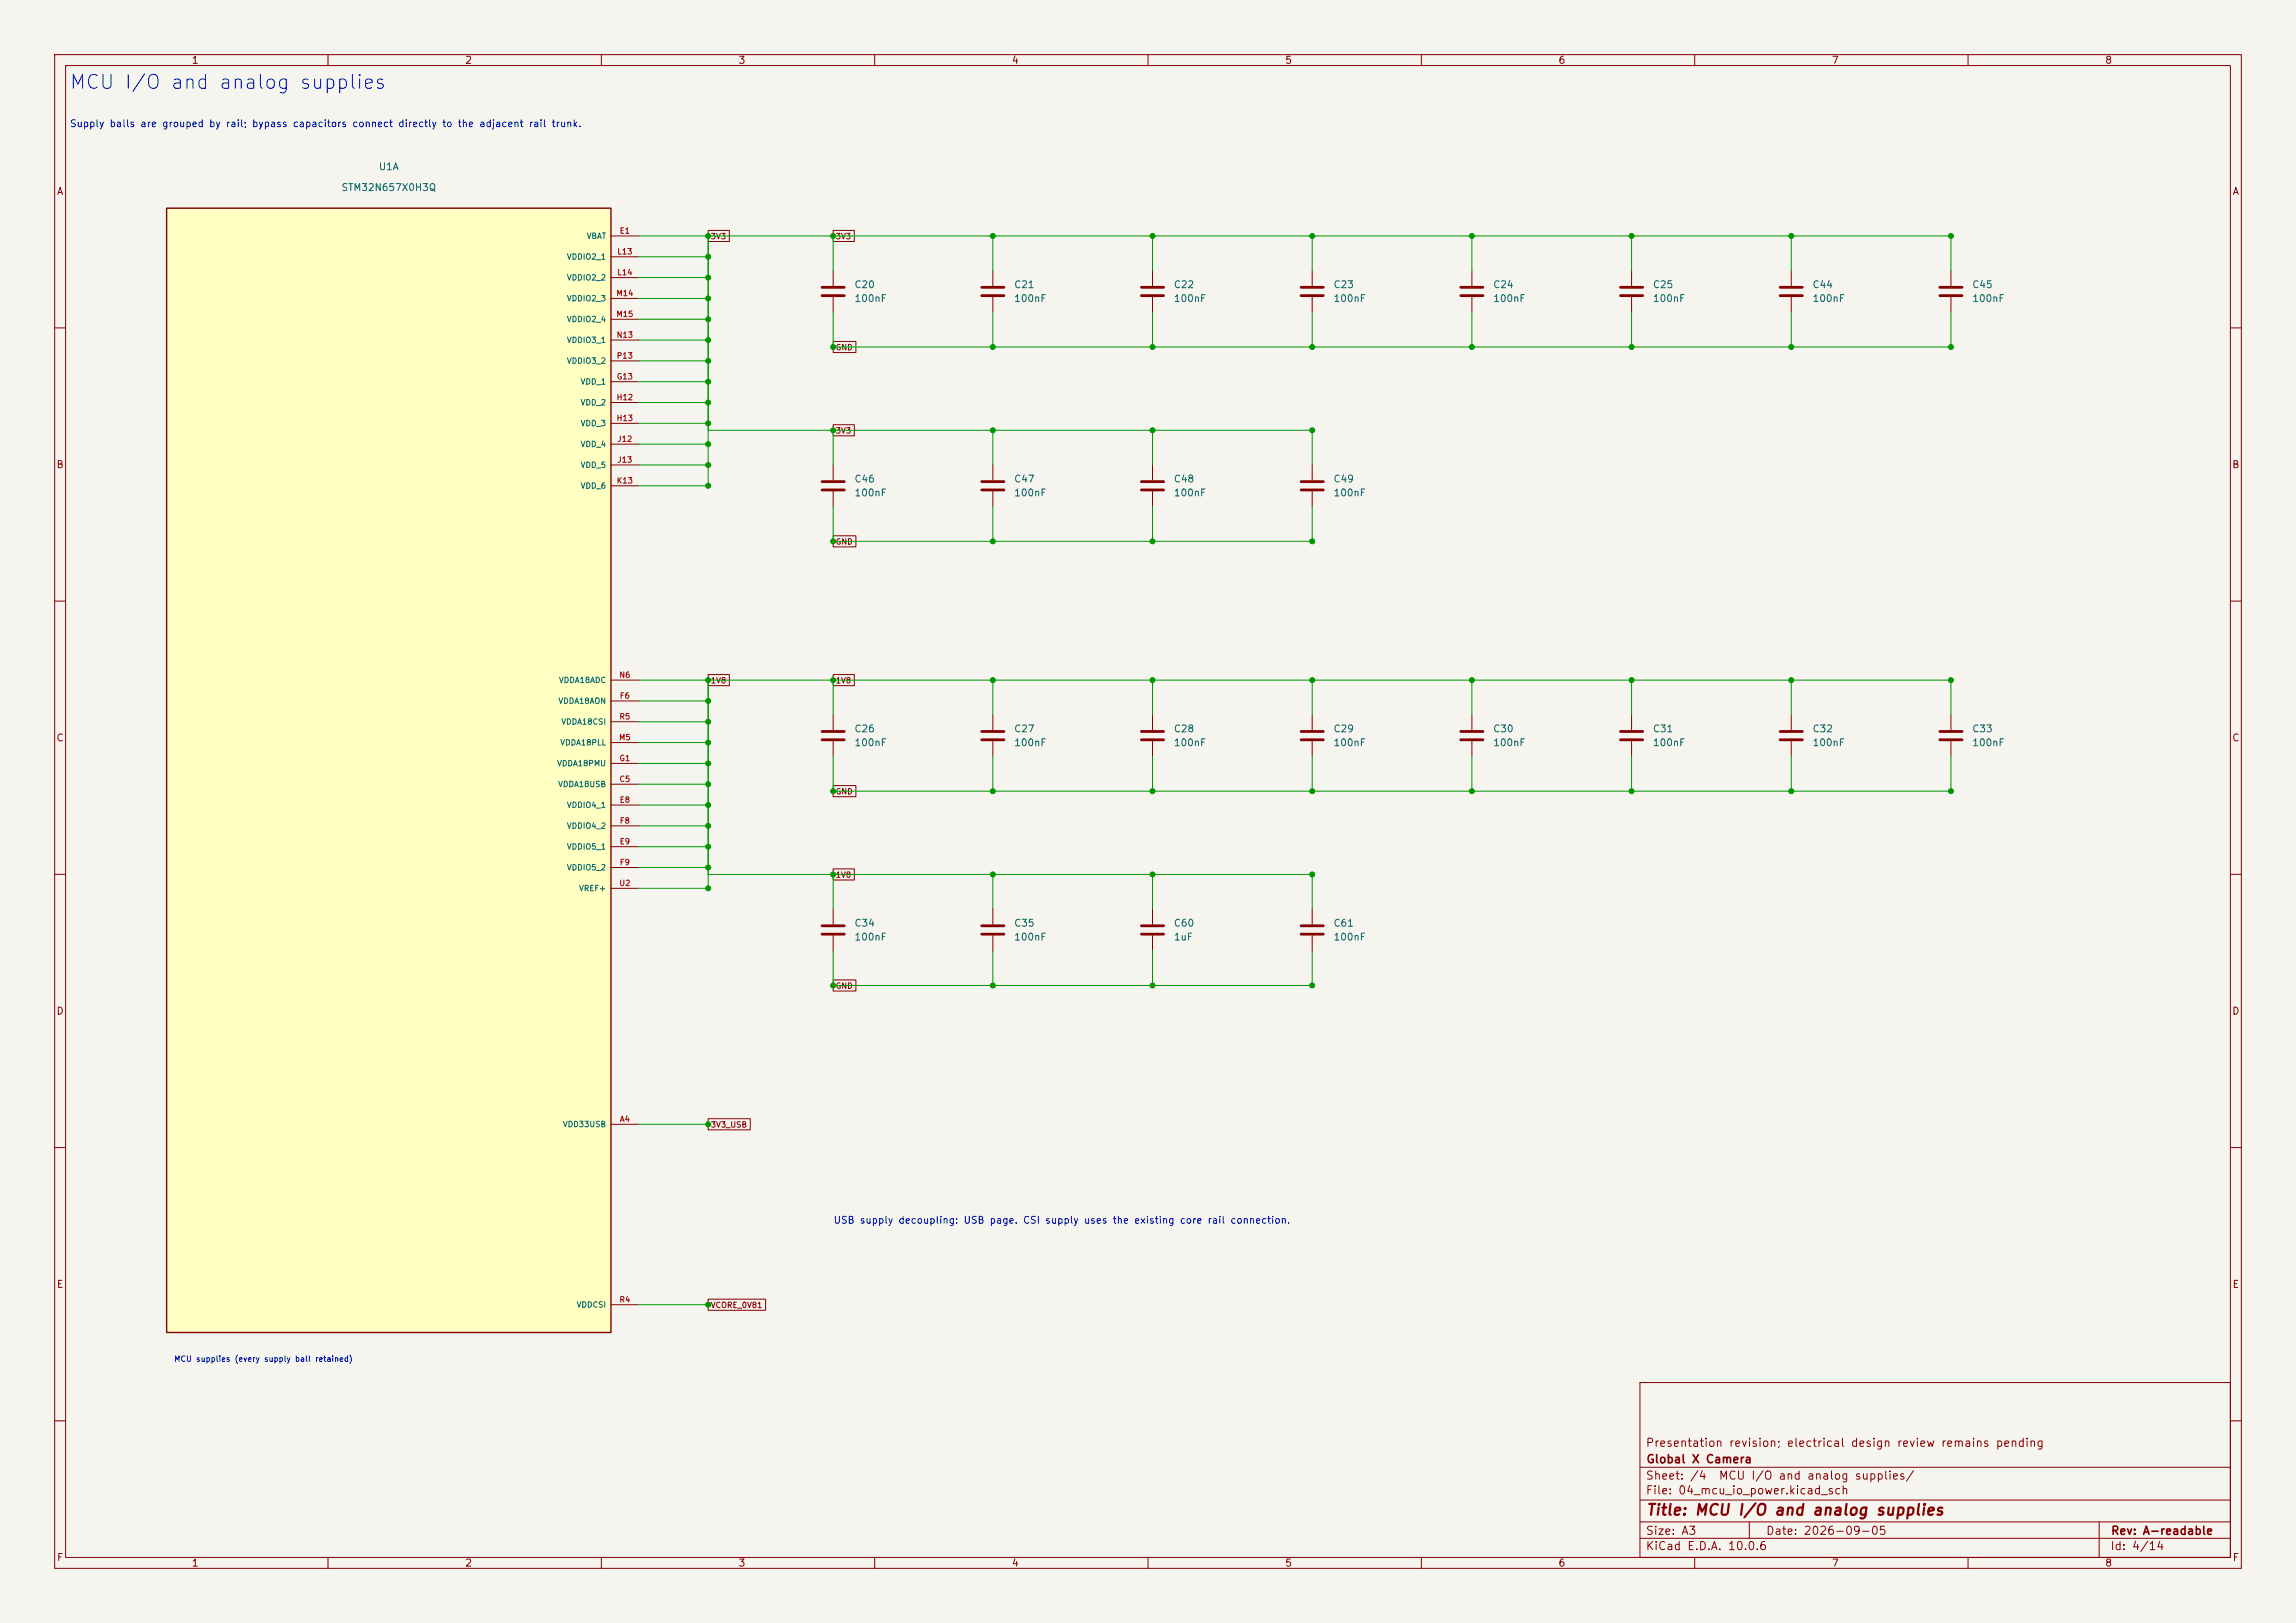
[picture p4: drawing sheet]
<svg xmlns="http://www.w3.org/2000/svg" width="420mm" height="297mm" viewBox="0 0 420 297" stroke-linecap="round" stroke-linejoin="round" font-family="sans-serif">
<defs><g id="words">
<text font-size="2.5" fill="#0000c2" x="12.5" y="16.9">MCU I/O and analog supplies</text>
<text font-size="2" fill="#840000" x="301" y="277.8">Title: MCU I/O and analog supplies</text>
<g font-size="1.5" fill="#840000">
<text x="300.9" y="265.1">Presentation revision; electrical design review remains pending</text>
<text x="301" y="268.1">Global X Camera</text>
<text x="300.9" y="273.8">File: 04_mcu_io_power.kicad_sch</text>
<text x="300.9" y="271.1">Sheet: /4</text>
<text x="314.3" y="271.1">MCU I/O and analog supplies/</text>
<text x="300.9" y="281.2">Size: A3</text>
<text x="322.9" y="281.2">Date: 2026-09-05</text>
<text x="386" y="281.2">Rev: A-readable</text>
<text x="300.9" y="284">KiCad E.D.A. 10.0.6</text>
<text x="385.9" y="284">Id: 4/14</text>
</g>
<g font-size="1.3" fill="#840000">
<text x="35" y="12">1</text>
<text x="85" y="12">2</text>
<text x="135" y="12">3</text>
<text x="185" y="12">4</text>
<text x="235" y="12">5</text>
<text x="285" y="12">6</text>
<text x="335" y="12">7</text>
<text x="385" y="12">8</text>
<text x="10.3" y="36">A</text>
<text x="408.3" y="36">A</text>
<text x="10.2" y="86">B</text>
<text x="408.2" y="86">B</text>
<text x="10.2" y="136">C</text>
<text x="408.2" y="136">C</text>
<text x="10.2" y="186">D</text>
<text x="408.2" y="186">D</text>
<text x="10.3" y="236">E</text>
<text x="408.3" y="236">E</text>
<text x="10.3" y="286">F</text>
<text x="35" y="287">1</text>
<text x="85" y="287">2</text>
<text x="135" y="287">3</text>
<text x="185" y="287">4</text>
<text x="235" y="287">5</text>
<text x="285" y="287">6</text>
<text x="335" y="287">7</text>
<text x="385" y="287">8</text>
<text x="408.3" y="286">F</text>
</g>
<g font-size="1.3" fill="#0000c2">
<text x="12.7" y="23.6">Supply balls are grouped by rail; bypass capacitors connect directly to the adjacent rail trunk.</text>
<text x="152.4" y="224.2">USB supply decoupling: USB page. CSI supply uses the existing core rail connection.</text>
</g>
<g font-size="1.3" fill="#006464">
<text x="62.3" y="35.3">STM32N657X0H3Q</text>
<text x="69.2" y="31.4">U1A</text>
<text x="156.2" y="53">C20</text>
<text x="185.4" y="53">C21</text>
<text x="214.6" y="53">C22</text>
<text x="243.8" y="53">C23</text>
<text x="273" y="53">C24</text>
<text x="302.2" y="53">C25</text>
<text x="331.5" y="53">C44</text>
<text x="360.7" y="53">C45</text>
<text x="156.2" y="55.6">100nF</text>
<text x="185.4" y="55.6">100nF</text>
<text x="214.6" y="55.6">100nF</text>
<text x="243.8" y="55.6">100nF</text>
<text x="273" y="55.6">100nF</text>
<text x="302.2" y="55.6">100nF</text>
<text x="331.5" y="55.6">100nF</text>
<text x="360.7" y="55.6">100nF</text>
<text x="156.2" y="88.6">C46</text>
<text x="185.4" y="88.6">C47</text>
<text x="214.6" y="88.6">C48</text>
<text x="243.8" y="88.6">C49</text>
<text x="156.2" y="91.1">100nF</text>
<text x="185.4" y="91.1">100nF</text>
<text x="214.6" y="91.1">100nF</text>
<text x="243.8" y="91.1">100nF</text>
<text x="156.2" y="134.3">C26</text>
<text x="156.2" y="136.9">100nF</text>
<text x="185.4" y="134.3">C27</text>
<text x="185.4" y="136.9">100nF</text>
<text x="214.6" y="134.3">C28</text>
<text x="214.6" y="136.9">100nF</text>
<text x="243.8" y="134.3">C29</text>
<text x="243.8" y="136.9">100nF</text>
<text x="273" y="134.3">C30</text>
<text x="273" y="136.9">100nF</text>
<text x="302.2" y="134.3">C31</text>
<text x="302.2" y="136.9">100nF</text>
<text x="331.5" y="134.3">C32</text>
<text x="331.5" y="136.9">100nF</text>
<text x="360.7" y="134.3">C33</text>
<text x="360.7" y="136.9">100nF</text>
<text x="156.2" y="169.9">C34</text>
<text x="156.2" y="172.4">100nF</text>
<text x="185.4" y="169.9">C35</text>
<text x="185.4" y="172.4">100nF</text>
<text x="214.6" y="169.9">C60</text>
<text x="214.6" y="172.4">1uF</text>
<text x="243.8" y="169.9">C61</text>
<text x="243.8" y="172.4">100nF</text>
</g>
<g font-size="1" fill="#006464">
<text x="103.6" y="47.8">VDDIO2_1</text>
<text x="107.2" y="43.9">VBAT</text>
<text x="103.6" y="51.6">VDDIO2_2</text>
<text x="103.6" y="55.4">VDDIO2_3</text>
<text x="103.6" y="59.2">VDDIO2_4</text>
<text x="103.6" y="63">VDDIO3_1</text>
<text x="103.6" y="66.8">VDDIO3_2</text>
<text x="106.1" y="70.6">VDD_1</text>
<text x="106.1" y="74.4">VDD_2</text>
<text x="106.1" y="78.2">VDD_3</text>
<text x="106.1" y="82">VDD_4</text>
<text x="106.1" y="85.9">VDD_5</text>
<text x="106.1" y="89.7">VDD_6</text>
<text x="102.1" y="125.2">VDDA18ADC</text>
<text x="102" y="129">VDDA18AON</text>
<text x="102.4" y="136.7">VDDA18PLL</text>
<text x="102.6" y="132.8">VDDA18CSI</text>
<text x="101.8" y="140.5">VDDA18PMU</text>
<text x="102" y="144.3">VDDA18USB</text>
<text x="103.6" y="148.1">VDDIO4_1</text>
<text x="103.6" y="155.7">VDDIO5_1</text>
<text x="103.6" y="151.9">VDDIO4_2</text>
<text x="103.6" y="159.5">VDDIO5_2</text>
<text x="105.8" y="163.3">VREF+</text>
<text x="102.9" y="206.5">VDD33USB</text>
<text x="105.4" y="239.5">VDDCSI</text>
</g>
<g font-size="1" fill="#a90000">
<text x="112.8" y="46.8">L13</text>
<text x="113.3" y="43">E1</text>
<text x="112.8" y="50.6">L14</text>
<text x="112.7" y="54.4">M14</text>
<text x="112.7" y="58.2">M15</text>
<text x="112.7" y="62">N13</text>
<text x="112.7" y="65.9">P13</text>
<text x="112.7" y="69.7">G13</text>
<text x="112.7" y="73.5">H12</text>
<text x="112.7" y="77.3">H13</text>
<text x="112.8" y="81.1">J12</text>
<text x="112.7" y="88.7">K13</text>
<text x="112.8" y="84.9">J13</text>
<text x="113.2" y="124.3">N6</text>
<text x="113.2" y="131.9">R5</text>
<text x="113.3" y="128.1">F6</text>
<text x="113.1" y="135.7">M5</text>
<text x="113.2" y="143.3">C5</text>
<text x="113.2" y="139.5">G1</text>
<text x="113.3" y="147.1">E8</text>
<text x="113.3" y="154.8">E9</text>
<text x="113.3" y="150.9">F8</text>
<text x="113.3" y="158.6">F9</text>
<text x="113.2" y="162.4">U2</text>
<text x="113.3" y="205.6">A4</text>
<text x="113.2" y="238.6">R4</text>
</g>
<g font-size="1" fill="#840000">
<text x="129.9" y="44">3V3</text>
<text x="152.8" y="44">3V3</text>
<text x="152.8" y="64.3">GND</text>
<text x="152.8" y="79.6">3V3</text>
<text x="152.8" y="99.9">GND</text>
<text x="129.9" y="125.3">1V8</text>
<text x="152.8" y="125.3">1V8</text>
<text x="152.8" y="145.6">GND</text>
<text x="152.8" y="160.9">1V8</text>
<text x="152.8" y="181.2">GND</text>
<text x="129.9" y="206.6">3V3_USB</text>
<text x="129.9" y="239.6">VCORE_0V81</text>
</g>
<text font-size="1" fill="#0000c2" x="31.7" y="249.4">MCU supplies (every supply ball retained)</text>
</g></defs>
<path d="M0 0h420v297h-420z" fill="#f5f4ef" stroke="#f5f4ef" stroke-width=".18"/>
<g fill="none" stroke="#840000" stroke-width=".18">
<path d="M10 10h400v277h-400zM12 12h396v273h-396zM60 10v2M110 10v2M160 10v2M210 10v2M260 10v2M310 10v2M360 10v2M181.6 49.5v2.8M181.6 54.4v2.8M210.8 49.5v2.8"/>
<path d="M210.8 54.4v2.8M10 60h2M408 60h2M152.4 85.1v2.8M152.4 89.9v2.8M10 110h2M408 110h2M152.4 130.8v2.8M152.4 135.6v2.8M10 160h2M408 160h2M10 210h2"/>
<path d="M408 210h2M300 253h108v32h-108zM10 260h2M300 278.5h108M300 274.5h108M300 268.5h108M320 278.5v3M384 278.5v6.5M408 260h2M60 285v2M110 285v2M160 285v2"/>
<path d="M210 285v2M260 285v2M300 281.5h108M310 285v2M360 285v2"/>
</g>
<path d="M179.6 52.6h4M179.6 54.1h4M208.8 52.6h4.1M208.8 54.1h4.1M150.4 88.1h4M150.4 89.7h4M150.4 133.9h4M150.4 135.4h4" fill="none" stroke="#840000" stroke-width=".51"/>
<path d="M30.5 38.1h81.3v205.7h-81.3z" fill="#ffffc2"/>
<path d="M30.5 38.1h81.3v205.7h-81.3z" fill="none" stroke="#840000" stroke-width=".25"/>
<g fill="none" stroke="#840000" stroke-width=".18">
<path d="M111.8 43.2h5M111.8 47h5M111.8 50.8h5M111.8 54.6h5M111.8 58.4h5M129.5 42.2h3.9v2h-3.9zM152.4 42.2h3.9v2h-3.9zM152.4 49.5v2.8M152.4 54.4v2.8M240 49.5v2.8M240 54.4v2.8M269.2 49.5v2.8"/>
<path d="M269.2 54.4v2.8M298.4 49.5v2.8M298.4 54.4v2.8M327.7 49.5v2.8M327.7 54.4v2.8M356.9 49.5v2.8M356.9 54.4v2.8M111.8 69.9h5M111.8 73.7h5M111.8 77.5h5M111.8 62.2h5M111.8 66h5"/>
<path d="M152.4 77.7h3.9v2.1h-3.9zM152.4 62.5h4.2v2h-4.2zM111.8 81.3h5M111.8 85.1h5M111.8 88.9h5M152.4 98h4.2v2.1h-4.2zM181.6 85.1v2.8M181.6 89.9v2.8M210.8 85.1v2.8M210.8 89.9v2.8M240 85.1v2.8M240 89.9v2.8"/>
<path d="M111.8 128.3h5M111.8 139.7h5M111.8 135.9h5M111.8 124.5h5M111.8 132.1h5M129.5 123.4h3.9v2.1h-3.9zM152.4 123.4h3.9v2.1h-3.9zM181.6 130.8v2.8M181.6 135.6v2.8M210.8 130.8v2.8M210.8 135.6v2.8M240 130.8v2.8"/>
<path d="M240 135.6v2.8M269.2 130.8v2.8M269.2 135.6v2.8M298.4 130.8v2.8M298.4 135.6v2.8M327.7 130.8v2.8M327.7 135.6v2.8M356.9 130.8v2.8M356.9 135.6v2.8M111.8 143.5h5M111.8 147.3h5M111.8 154.9h5"/>
<path d="M111.8 151.1h5M111.8 158.8h5M152.4 143.8h4.2v2h-4.2zM152.4 159h3.9v2h-3.9zM111.8 162.6h5M152.4 179.3h4.2v2.1h-4.2zM152.4 166.4v2.8M152.4 171.2v2.8M181.6 166.4v2.8M181.6 171.2v2.8M210.8 166.4v2.8M210.8 171.2v2.8"/>
<path d="M240 166.4v2.8M240 171.2v2.8M111.8 205.7h5M129.5 204.7h7.7v2.1h-7.7zM111.8 238.8h5M129.5 237.7h10.5v2.1h-10.5z"/>
</g>
<g fill="none" stroke="#840000" stroke-width=".51">
<path d="M150.4 52.6h4M150.4 54.1h4M238 52.6h4.1M238 54.1h4.1M267.2 52.6h4.1M267.2 54.1h4.1M296.4 52.6h4.1M296.4 54.1h4.1M325.6 52.6h4.1M325.6 54.1h4.1M354.8 52.6h4.1M354.8 54.1h4.1"/>
<path d="M179.6 88.1h4M179.6 89.7h4M208.8 88.1h4.1M208.8 89.7h4.1M238 88.1h4.1M238 89.7h4.1M179.6 133.9h4M179.6 135.4h4M208.8 133.9h4.1M208.8 135.4h4.1M238 133.9h4.1M238 135.4h4.1"/>
<path d="M267.2 133.9h4.1M267.2 135.4h4.1M296.4 133.9h4.1M296.4 135.4h4.1M325.6 133.9h4.1M325.6 135.4h4.1M354.8 133.9h4.1M354.8 135.4h4.1M150.4 169.4h4M150.4 170.9h4M179.6 169.4h4M179.6 170.9h4"/>
<path d="M208.8 169.4h4.1M208.8 170.9h4.1M238 169.4h4.1M238 170.9h4.1"/>
</g>
<g fill="none" stroke="#009600" stroke-width=".18">
<path d="M116.8 54.6h12.7M116.8 58.4h12.7M116.8 43.2h240.1v6.3M116.8 47h12.7M116.8 50.8h12.7M129.5 43.2v45.7h-12.7M152.4 43.2v6.3M152.4 57.2v6.3h204.5v-6.3M181.6 43.2v6.3M181.6 57.2v6.3M210.8 43.2v6.3M210.8 57.2v6.3"/>
<path d="M240 43.2v6.3M240 57.2v6.3M269.2 43.2v6.3M269.2 57.2v6.3M298.4 43.2v6.3M298.4 57.2v6.3M327.7 43.2v6.3M327.7 57.2v6.3M116.8 62.2h12.7M116.8 66h12.7M116.8 69.9h12.7M116.8 73.7h12.7"/>
<path d="M116.8 77.5h12.7M129.5 78.7h110.5v6.4M152.4 78.7v6.4M181.6 78.7v6.4M210.8 78.7v6.4M116.8 81.3h12.7M116.8 85.1h12.7M152.4 92.7v6.4h87.6v-6.4M181.6 92.7v6.4M210.8 92.7v6.4M116.8 132.1h12.7M116.8 135.9h12.7"/>
<path d="M116.8 139.7h12.7M116.8 124.5h240.1v6.3M116.8 128.3h12.7M129.5 124.5v38.1h-12.7M152.4 124.5v6.3M152.4 138.4v6.4h204.5v-6.4M181.6 124.5v6.3M181.6 138.4v6.4M210.8 124.5v6.3M210.8 138.4v6.4M240 124.5v6.3M240 138.4v6.4"/>
<path d="M269.2 124.5v6.3M269.2 138.4v6.4M298.4 124.5v6.3M298.4 138.4v6.4M327.7 124.5v6.3M327.7 138.4v6.4M116.8 143.5h12.7M116.8 147.3h12.7M116.8 151.1h12.7M116.8 154.9h12.7M116.8 158.8h12.7M129.5 160h110.5v6.4"/>
<path d="M152.4 160v6.4M152.4 174v6.3h87.6v-6.3M181.6 160v6.4M181.6 174v6.3M210.8 160v6.4M210.8 174v6.3M116.8 205.7h12.7M116.8 238.8h12.7"/>
</g>
<g fill="#009600" stroke="#009600" stroke-width=".18">
<circle cx="129.5" cy="205.7" r=".46"/>
<circle cx="129.5" cy="238.8" r=".46"/>
<circle cx="129.5" cy="147.3" r=".46"/>
<circle cx="129.5" cy="132.1" r=".46"/>
<circle cx="129.5" cy="135.9" r=".46"/>
<circle cx="129.5" cy="139.7" r=".46"/>
<circle cx="129.5" cy="143.5" r=".46"/>
<circle cx="129.5" cy="151.1" r=".46"/>
<circle cx="129.5" cy="154.9" r=".46"/>
<circle cx="129.5" cy="158.8" r=".46"/>
<circle cx="129.5" cy="162.6" r=".46"/>
<circle cx="129.5" cy="43.2" r=".46"/>
<circle cx="129.5" cy="47" r=".46"/>
<circle cx="129.5" cy="50.8" r=".46"/>
<circle cx="129.5" cy="54.6" r=".46"/>
<circle cx="129.5" cy="58.4" r=".46"/>
<circle cx="152.4" cy="43.2" r=".46"/>
<circle cx="152.4" cy="63.5" r=".46"/>
<circle cx="129.5" cy="81.3" r=".46"/>
<circle cx="129.5" cy="85.1" r=".46"/>
<circle cx="129.5" cy="88.9" r=".46"/>
<circle cx="129.5" cy="62.2" r=".46"/>
<circle cx="129.5" cy="66" r=".46"/>
<circle cx="129.5" cy="69.9" r=".46"/>
<circle cx="129.5" cy="73.7" r=".46"/>
<circle cx="129.5" cy="77.5" r=".46"/>
<circle cx="129.5" cy="128.3" r=".46"/>
<circle cx="129.5" cy="124.5" r=".46"/>
<circle cx="152.4" cy="124.5" r=".46"/>
<circle cx="152.4" cy="144.8" r=".46"/>
<circle cx="181.6" cy="43.2" r=".46"/>
<circle cx="181.6" cy="63.5" r=".46"/>
<circle cx="152.4" cy="78.7" r=".46"/>
<circle cx="152.4" cy="99.1" r=".46"/>
<circle cx="181.6" cy="78.7" r=".46"/>
<circle cx="181.6" cy="99.1" r=".46"/>
<circle cx="181.6" cy="124.5" r=".46"/>
<circle cx="152.4" cy="180.3" r=".46"/>
<circle cx="152.4" cy="160" r=".46"/>
<circle cx="210.8" cy="63.5" r=".46"/>
<circle cx="210.8" cy="43.2" r=".46"/>
<circle cx="210.8" cy="99.1" r=".46"/>
<circle cx="210.8" cy="78.7" r=".46"/>
<circle cx="240" cy="78.7" r=".46"/>
<circle cx="240" cy="43.2" r=".46"/>
<circle cx="240" cy="63.5" r=".46"/>
<circle cx="356.9" cy="43.2" r=".46"/>
<circle cx="356.9" cy="63.5" r=".46"/>
<circle cx="269.2" cy="63.5" r=".46"/>
<circle cx="269.2" cy="43.2" r=".46"/>
<circle cx="298.4" cy="43.2" r=".46"/>
<circle cx="298.4" cy="63.5" r=".46"/>
<circle cx="327.7" cy="43.2" r=".46"/>
<circle cx="327.7" cy="63.5" r=".46"/>
<circle cx="240" cy="99.1" r=".46"/>
<circle cx="240" cy="124.5" r=".46"/>
<circle cx="240" cy="144.8" r=".46"/>
<circle cx="269.2" cy="124.5" r=".46"/>
<circle cx="269.2" cy="144.8" r=".46"/>
<circle cx="356.9" cy="124.5" r=".46"/>
<circle cx="356.9" cy="144.8" r=".46"/>
<circle cx="298.4" cy="124.5" r=".46"/>
<circle cx="298.4" cy="144.8" r=".46"/>
<circle cx="327.7" cy="124.5" r=".46"/>
<circle cx="327.7" cy="144.8" r=".46"/>
<circle cx="210.8" cy="124.5" r=".46"/>
<circle cx="210.8" cy="160" r=".46"/>
<circle cx="210.8" cy="180.3" r=".46"/>
<circle cx="181.6" cy="160" r=".46"/>
<circle cx="210.8" cy="144.8" r=".46"/>
<circle cx="240" cy="180.3" r=".46"/>
<circle cx="240" cy="160" r=".46"/>
<circle cx="181.6" cy="180.3" r=".46"/>
<circle cx="181.6" cy="144.8" r=".46"/>
</g>
<use href="#words"/>
</svg>
